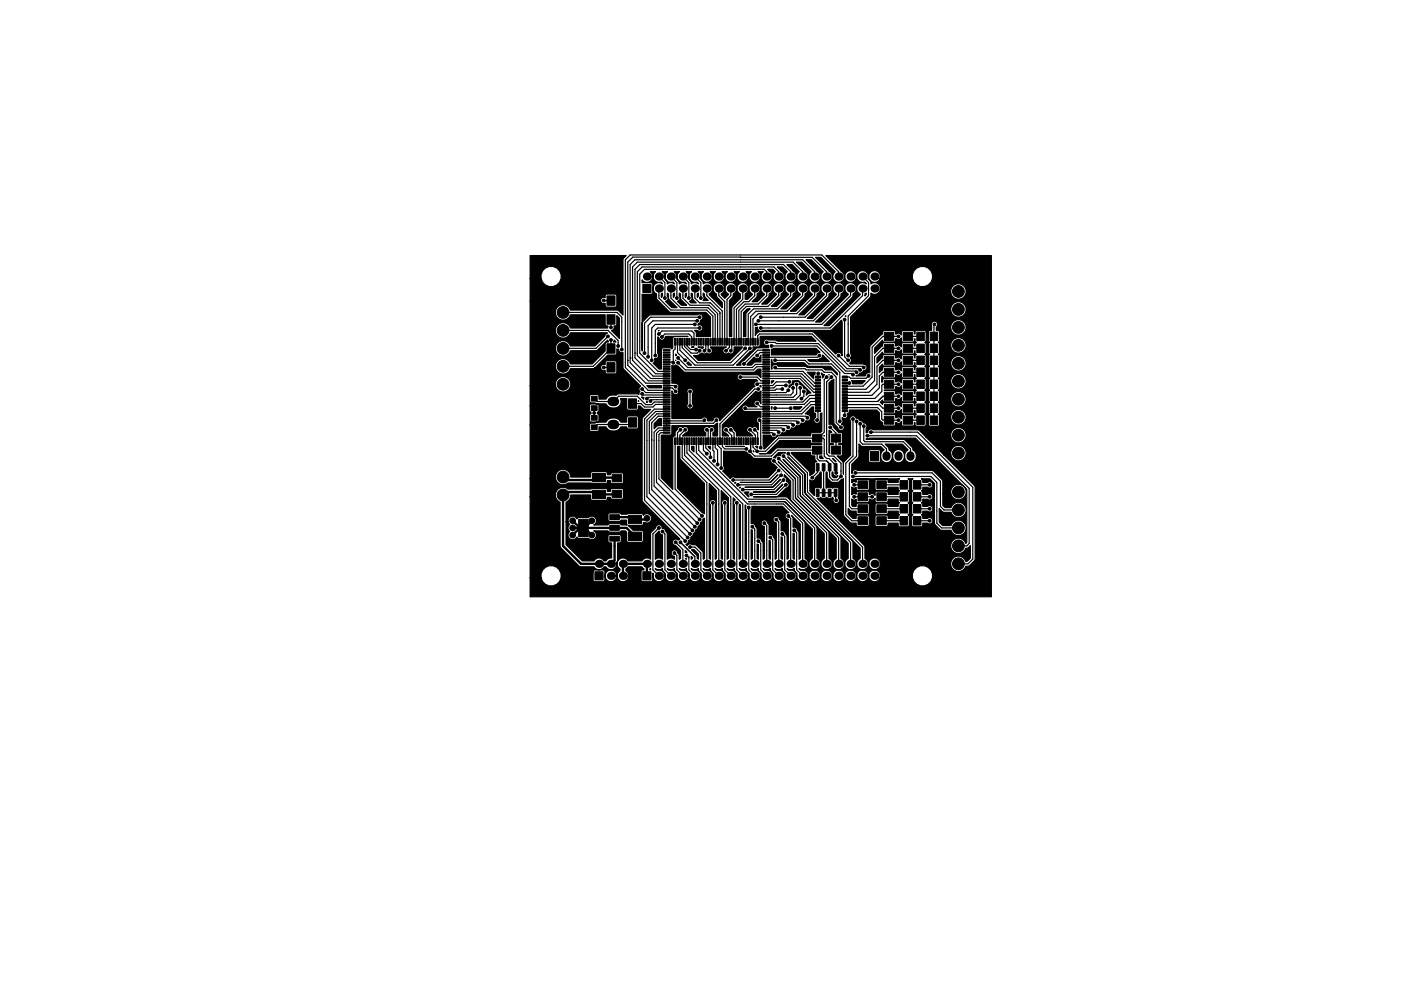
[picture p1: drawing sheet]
<svg xmlns="http://www.w3.org/2000/svg" width="297mm" height="210mm" viewBox="0 0 297 210" stroke-linecap="round" stroke-linejoin="round" font-family="sans-serif">
<g fill="#000" stroke="#000" stroke-width=".21">
<path d="M128.7 62.8h1.7v2h-1.7zM128.7 66.8h1.7v2h-1.7zM128.7 76.9h1.7v2h-1.7zM128.7 72.9h1.7v2h-1.7zM136.3 60.3h1.7v1.8h-1.7zM140.6 74.2h1.5v.2h-1.5zM140.6 74.7h1.5v.2h-1.5zM140.6 75.2h1.5v.2h-1.5zM140.6 75.7h1.5v.2h-1.5zM140.6 76.2h1.5v.2h-1.5zM140.6 76.7h1.5v.2h-1.5zM140.6 77.2h1.5v.2h-1.5z"/>
<path d="M140.6 77.7h1.5v.2h-1.5zM140.6 78.2h1.5v.2h-1.5zM140.6 78.7h1.5v.2h-1.5zM140.6 79.2h1.5v.2h-1.5zM140.6 79.7h1.5v.2h-1.5zM143 71.8h.3v1.4h-.3zM143.5 71.8h.3v1.4h-.3zM144 71.8h.3v1.4h-.3zM144.5 71.8h.3v1.4h-.3zM145 71.8h.3v1.4h-.3zM145.5 71.8h.3v1.4h-.3zM146 71.8h.3v1.4h-.3z"/>
<path d="M146.5 71.8h.3v1.4h-.3zM147 71.8h.3v1.4h-.3zM147.5 71.8h.3v1.4h-.3zM148 71.8h.3v1.4h-.3zM148.5 71.8h.3v1.4h-.3zM149 71.8h.3v1.4h-.3zM149.5 71.8h.3v1.4h-.3zM150 71.8h.3v1.4h-.3zM150.5 71.8h.3v1.4h-.3zM151 71.8h.3v1.4h-.3zM151.5 71.8h.3v1.4h-.3zM152 71.8h.3v1.4h-.3z"/>
<path d="M152.5 71.8h.3v1.4h-.3zM153 71.8h.3v1.4h-.3zM153.5 71.8h.3v1.4h-.3zM154 71.8h.3v1.4h-.3zM154.5 71.8h.3v1.4h-.3zM155 71.8h.3v1.4h-.3zM155.5 71.8h.3v1.4h-.3zM156 71.8h.3v1.4h-.3zM156.5 71.8h.3v1.4h-.3zM157 71.8h.3v1.4h-.3zM157.5 71.8h.3v1.4h-.3zM158 71.8h.3v1.4h-.3z"/>
<path d="M158.5 71.8h.3v1.4h-.3zM159 71.8h.3v1.4h-.3zM159.5 71.8h.3v1.4h-.3zM160 71.8h.3v1.4h-.3zM160.5 71.8h.3v1.4h-.3zM161.7 79.7h1.5v.2h-1.5zM161.7 79.2h1.5v.2h-1.5zM161.7 78.7h1.5v.2h-1.5zM161.7 78.2h1.5v.2h-1.5zM161.7 77.7h1.5v.2h-1.5zM161.7 77.2h1.5v.2h-1.5zM161.7 76.7h1.5v.2h-1.5z"/>
<path d="M161.7 76.2h1.5v.2h-1.5zM161.7 75.7h1.5v.2h-1.5zM161.7 75.2h1.5v.2h-1.5zM161.7 74.7h1.5v.2h-1.5zM161.7 74.2h1.5v.2h-1.5zM187.5 78.1h2v1.7h-2zM187.5 75.6h2v1.7h-2zM187.5 73.1h2v1.7h-2zM187.5 70.5h2v1.7h-2zM191.5 78.1h2v1.7h-2zM191.5 75.6h2v1.7h-2zM191.5 73.1h2v1.7h-2z"/>
<path d="M191.5 70.5h2v1.7h-2zM194.4 78.1h1.6v1.8h-1.6zM194.4 75.5h1.6v1.8h-1.6zM194.4 73h1.6v1.8h-1.6zM194.4 70.5h1.6v1.8h-1.6zM197.2 78.1h1.6v1.8h-1.6zM197.2 75.5h1.6v1.8h-1.6zM197.2 73h1.6v1.8h-1.6zM197.2 70.5h1.6v1.8h-1.6zM125.4 84.1h1.2v1h-1.2zM125.4 86.1h1.2v1h-1.2zM125.4 90.2h1.2v1h-1.2z"/>
<path d="M125.4 88.2h1.2v1h-1.2zM133.3 84.6h1.7v2h-1.7zM133.3 88.6h1.7v2h-1.7zM140.6 80.2h1.5v.2h-1.5zM140.6 80.7h1.5v.2h-1.5zM140.6 81.2h1.5v.2h-1.5zM140.6 81.7h1.5v.2h-1.5zM140.6 82.2h1.5v.2h-1.5zM140.6 82.7h1.5v.2h-1.5zM140.6 83.2h1.5v.2h-1.5zM140.6 83.7h1.5v.2h-1.5zM140.6 84.2h1.5v.2h-1.5z"/>
<path d="M140.6 84.7h1.5v.2h-1.5zM140.6 85.2h1.5v.2h-1.5zM140.6 85.7h1.5v.2h-1.5zM140.6 86.2h1.5v.2h-1.5zM140.6 86.7h1.5v.2h-1.5zM140.6 87.2h1.5v.2h-1.5zM140.6 87.7h1.5v.2h-1.5zM140.6 88.2h1.5v.2h-1.5zM140.6 88.7h1.5v.2h-1.5zM140.6 89.2h1.5v.2h-1.5zM140.6 89.7h1.5v.2h-1.5zM140.6 90.2h1.5v.2h-1.5z"/>
<path d="M140.6 90.7h1.5v.2h-1.5zM140.6 91.2h1.5v.2h-1.5zM140.6 91.7h1.5v.2h-1.5zM143 92.9h.3v1.4h-.3zM143.5 92.9h.3v1.4h-.3zM144 92.9h.3v1.4h-.3zM144.5 92.9h.3v1.4h-.3zM145 92.9h.3v1.4h-.3zM145.5 92.9h.3v1.4h-.3zM146 92.9h.3v1.4h-.3zM146.5 92.9h.3v1.4h-.3zM147 92.9h.3v1.4h-.3z"/>
<path d="M147.5 92.9h.3v1.4h-.3zM148 92.9h.3v1.4h-.3zM148.5 92.9h.3v1.4h-.3zM149 92.9h.3v1.4h-.3zM149.5 92.9h.3v1.4h-.3zM150 92.9h.3v1.4h-.3zM150.5 92.9h.3v1.4h-.3zM151 92.9h.3v1.4h-.3zM151.5 92.9h.3v1.4h-.3zM152 92.9h.3v1.4h-.3zM152.5 92.9h.3v1.4h-.3zM153 92.9h.3v1.4h-.3z"/>
<path d="M153.5 92.9h.3v1.4h-.3zM154 92.9h.3v1.4h-.3zM154.5 92.9h.3v1.4h-.3zM155 92.9h.3v1.4h-.3zM155.5 92.9h.3v1.4h-.3zM156 92.9h.3v1.4h-.3zM156.5 92.9h.3v1.4h-.3zM157 92.9h.3v1.4h-.3zM157.5 92.9h.3v1.4h-.3zM158 92.9h.3v1.4h-.3zM158.5 92.9h.3v1.4h-.3zM159 92.9h.3v1.4h-.3z"/>
<path d="M159.5 92.9h.3v1.4h-.3zM160 92.9h.3v1.4h-.3zM160.5 92.9h.3v1.4h-.3zM161.7 91.7h1.5v.2h-1.5zM161.7 91.2h1.5v.2h-1.5zM161.7 90.7h1.5v.2h-1.5zM161.7 90.2h1.5v.2h-1.5zM161.7 89.7h1.5v.2h-1.5zM161.7 89.2h1.5v.2h-1.5zM161.7 88.7h1.5v.2h-1.5zM161.7 88.2h1.5v.2h-1.5zM161.7 87.7h1.5v.2h-1.5z"/>
<path d="M161.7 87.2h1.5v.2h-1.5zM161.7 86.7h1.5v.2h-1.5zM161.7 86.2h1.5v.2h-1.5zM161.7 85.7h1.5v.2h-1.5zM161.7 85.2h1.5v.2h-1.5zM161.7 84.7h1.5v.2h-1.5zM161.7 84.2h1.5v.2h-1.5zM161.7 83.7h1.5v.2h-1.5zM161.7 83.2h1.5v.2h-1.5zM161.7 82.7h1.5v.2h-1.5zM161.7 82.2h1.5v.2h-1.5zM161.7 81.7h1.5v.2h-1.5z"/>
<path d="M161.7 81.2h1.5v.2h-1.5zM161.7 80.7h1.5v.2h-1.5zM161.7 80.2h1.5v.2h-1.5zM172.9 79.8h1.1v.4h-1.1zM172.9 80.4h1.1v.4h-1.1zM172.9 81.1h1.1v.4h-1.1zM172.9 81.7h1.1v.4h-1.1zM172.9 82.4h1.1v.4h-1.1zM172.9 83h1.1v.4h-1.1zM172.9 83.7h1.1v.4h-1.1zM172.9 84.3h1.1v.4h-1.1zM172.9 85h1.1v.4h-1.1z"/>
<path d="M172.9 85.6h1.1v.4h-1.1zM172.9 86.3h1.1v.4h-1.1zM172.9 86.9h1.1v.4h-1.1zM173.1 98.4h.6v1.5h-.6zM172.3 94.6h2v1.7h-2zM172.3 92.1h2v1.7h-2zM174.3 98.4h.6v1.5h-.6zM175.6 98.4h.6v1.5h-.6zM176.9 98.4h.6v1.5h-.6zM176.3 94.6h2v1.7h-2zM176.3 92.1h2v1.7h-2zM178.6 86.9h1.1v.4h-1.1z"/>
<path d="M178.6 86.3h1.1v.4h-1.1zM178.6 85.6h1.1v.4h-1.1zM178.6 85h1.1v.4h-1.1zM178.6 84.3h1.1v.4h-1.1zM178.6 83.7h1.1v.4h-1.1zM178.6 83h1.1v.4h-1.1zM178.6 82.4h1.1v.4h-1.1zM178.6 81.7h1.1v.4h-1.1zM178.6 81.1h1.1v.4h-1.1zM178.6 80.4h1.1v.4h-1.1zM178.6 79.8h1.1v.4h-1.1zM184.6 95.8h1.7v2h-1.7z"/>
<path d="M187.5 88.3h2v1.7h-2zM187.5 85.8h2v1.7h-2zM187.5 83.2h2v1.7h-2zM187.5 80.7h2v1.7h-2zM191.5 88.3h2v1.7h-2zM191.5 85.8h2v1.7h-2zM191.5 83.2h2v1.7h-2zM191.5 80.7h2v1.7h-2zM194.4 88.2h1.6v1.8h-1.6zM194.4 85.7h1.6v1.8h-1.6zM194.4 83.2h1.6v1.8h-1.6zM194.4 80.6h1.6v1.8h-1.6z"/>
<path d="M197.2 88.2h1.6v1.8h-1.6zM197.2 85.7h1.6v1.8h-1.6zM197.2 83.2h1.6v1.8h-1.6zM197.2 80.6h1.6v1.8h-1.6zM122.7 110.2h2v3.6h-2zM125.6 104h2.8v1.8h-2.8zM125.6 100.5h2.8v1.7h-2.8zM129.3 111.5h2v1h-2zM129.3 109.2h2v1h-2zM129.3 113.8h2v1h-2zM129.8 104h2v1.5h-2zM129.8 100.7h2v1.5h-2z"/>
<path d="M133.2 109.3h2.8v1.8h-2.8zM133.2 112.9h2.8v1.8h-2.8zM173.1 103.8h.6v1.5h-.6zM174.3 103.8h.6v1.5h-.6zM175.6 103.8h.6v1.5h-.6zM176.9 103.8h.6v1.5h-.6zM181.9 102h2v1.7h-2zM181.9 104.6h2v1.7h-2zM181.9 107.1h2v1.7h-2zM181.9 109.6h2v1.7h-2zM185.9 102h2v1.7h-2zM185.9 104.6h2v1.7h-2z"/>
<path d="M185.9 107.1h2v1.7h-2zM185.9 109.6h2v1.7h-2zM190.8 102h1.6v1.8h-1.6zM190.8 104.5h1.6v1.8h-1.6zM190.8 107h1.6v1.8h-1.6zM190.8 109.6h1.6v1.8h-1.6zM193.7 102h1.6v1.8h-1.6zM193.7 104.5h1.6v1.8h-1.6zM193.7 107h1.6v1.8h-1.6zM193.7 109.6h1.6v1.8h-1.6zM126.1 121.3h1.8v1.7h-1.8zM136.3 121.3h1.7v1.7h-1.7z"/>
<circle cx="119.4" cy="77.7" r="1.25"/>
<circle cx="119.4" cy="66.3" r="1.25"/>
<circle cx="119.4" cy="73.9" r="1.25"/>
<circle cx="119.4" cy="70.1" r="1.25"/>
<circle cx="128" cy="78" r=".3"/>
<circle cx="128" cy="63.7" r=".3"/>
<circle cx="128.9" cy="71.4" r=".3"/>
<circle cx="129.5" cy="69.5" r=".3"/>
<circle cx="129.5" cy="72.1" r=".3"/>
<circle cx="131.1" cy="73.4" r=".3"/>
<circle cx="131.8" cy="74.2" r=".3"/>
<circle cx="136.7" cy="74.9" r=".3"/>
<circle cx="137.4" cy="75.7" r=".3"/>
<circle cx="138.2" cy="76.4" r=".3"/>
<circle cx="138.9" cy="75.4" r=".3"/>
<circle cx="139.7" cy="70.9" r=".3"/>
<circle cx="140.3" cy="71.5" r=".3"/>
<circle cx="141" cy="63.2" r=".3"/>
<circle cx="142.7" cy="77" r=".3"/>
<circle cx="143.5" cy="63.2" r=".3"/>
<circle cx="143.8" cy="75.9" r=".3"/>
<circle cx="143.8" cy="77" r=".3"/>
<circle cx="145.3" cy="76.4" r=".3"/>
<circle cx="146.1" cy="63.2" r=".3"/>
<circle cx="147.3" cy="68.8" r=".3"/>
<circle cx="147.6" cy="74.2" r=".3"/>
<circle cx="147.8" cy="68.1" r=".3"/>
<circle cx="148.3" cy="74.4" r=".3"/>
<circle cx="148.3" cy="67.3" r=".3"/>
<circle cx="148.3" cy="69.6" r=".3"/>
<circle cx="148.6" cy="63.2" r=".3"/>
<circle cx="149.4" cy="74.4" r=".3"/>
<circle cx="150.4" cy="74.4" r=".3"/>
<circle cx="153.9" cy="74.4" r=".3"/>
<circle cx="154.9" cy="74.4" r=".3"/>
<circle cx="157.7" cy="77.2" r=".3"/>
<circle cx="158" cy="73.9" r=".3"/>
<circle cx="159" cy="73.9" r=".3"/>
<circle cx="160.3" cy="68.8" r=".3"/>
<circle cx="160.5" cy="75.4" r=".3"/>
<circle cx="160.8" cy="68.1" r=".3"/>
<circle cx="161.3" cy="67.3" r=".3"/>
<circle cx="161.3" cy="69.6" r=".3"/>
<circle cx="162.6" cy="72.6" r=".3"/>
<circle cx="163.6" cy="73.4" r=".3"/>
<circle cx="164.3" cy="76.4" r=".3"/>
<circle cx="164.3" cy="78" r=".3"/>
<circle cx="173.5" cy="79.2" r=".3"/>
<circle cx="173.7" cy="75.4" r=".3"/>
<circle cx="177.8" cy="75.4" r=".3"/>
<circle cx="179.1" cy="67.8" r=".3"/>
<circle cx="179.8" cy="76.4" r=".3"/>
<circle cx="179.8" cy="75.4" r=".3"/>
<circle cx="180.8" cy="79.5" r=".3"/>
<circle cx="181.6" cy="79" r=".3"/>
<circle cx="182.4" cy="78.5" r=".3"/>
<circle cx="183.1" cy="78" r=".3"/>
<circle cx="184.2" cy="79.8" r=".3"/>
<circle cx="190.5" cy="79" r=".3"/>
<circle cx="190.5" cy="73.9" r=".3"/>
<circle cx="190.5" cy="71.4" r=".3"/>
<circle cx="190.5" cy="76.4" r=".3"/>
<circle cx="198.1" cy="68.8" r=".3"/>
<circle cx="203.2" cy="77.1" r="1.25"/>
<circle cx="203.2" cy="65.7" r="1.25"/>
<circle cx="203.2" cy="73.3" r="1.25"/>
<circle cx="203.2" cy="61.8" r="1.25"/>
<circle cx="203.2" cy="69.5" r="1.25"/>
<circle cx="119.4" cy="81.5" r="1.25"/>
<circle cx="126" cy="87.6" r=".3"/>
<circle cx="136.1" cy="82.5" r=".3"/>
<circle cx="136.1" cy="83.6" r=".3"/>
<circle cx="137.2" cy="84.6" r=".3"/>
<circle cx="137.9" cy="85.1" r=".3"/>
<circle cx="143.3" cy="82" r=".3"/>
<circle cx="143.3" cy="83.1" r=".3"/>
<circle cx="144.3" cy="91.2" r=".3"/>
<circle cx="145.3" cy="91.2" r=".3"/>
<circle cx="146.3" cy="86.1" r=".3"/>
<circle cx="146.3" cy="83.1" r=".3"/>
<circle cx="149.4" cy="89.1" r=".3"/>
<circle cx="149.9" cy="96.3" r=".3"/>
<circle cx="149.9" cy="91.2" r=".3"/>
<circle cx="150.6" cy="97" r=".3"/>
<circle cx="150.9" cy="91.2" r=".3"/>
<circle cx="151.4" cy="97.8" r=".3"/>
<circle cx="151.9" cy="89.1" r=".3"/>
<circle cx="152.1" cy="98.5" r=".3"/>
<circle cx="152.9" cy="99.3" r=".3"/>
<circle cx="153.9" cy="91.2" r=".3"/>
<circle cx="154.9" cy="91.2" r=".3"/>
<circle cx="157" cy="80" r=".3"/>
<circle cx="158" cy="86.6" r=".3"/>
<circle cx="158.2" cy="95.2" r=".3"/>
<circle cx="159" cy="91.2" r=".3"/>
<circle cx="159" cy="95.8" r=".3"/>
<circle cx="160" cy="91.2" r=".3"/>
<circle cx="160.5" cy="85.6" r=".3"/>
<circle cx="160.5" cy="95.8" r=".3"/>
<circle cx="160.5" cy="81.5" r=".3"/>
<circle cx="160.8" cy="82.5" r=".3"/>
<circle cx="161" cy="89.1" r=".3"/>
<circle cx="161.3" cy="95" r=".3"/>
<circle cx="164.1" cy="97.8" r=".3"/>
<circle cx="164.1" cy="92.2" r=".3"/>
<circle cx="164.3" cy="86.6" r=".3"/>
<circle cx="165.1" cy="99.8" r=".3"/>
<circle cx="165.1" cy="91.7" r=".3"/>
<circle cx="165.1" cy="97.3" r=".3"/>
<circle cx="165.9" cy="82.5" r=".3"/>
<circle cx="166.1" cy="96.8" r=".3"/>
<circle cx="166.1" cy="91.2" r=".3"/>
<circle cx="166.6" cy="81.8" r=".3"/>
<circle cx="167.1" cy="90.7" r=".3"/>
<circle cx="167.1" cy="96.3" r=".3"/>
<circle cx="167.1" cy="82.8" r=".3"/>
<circle cx="167.4" cy="81" r=".3"/>
<circle cx="167.6" cy="86.6" r=".3"/>
<circle cx="168.1" cy="82.3" r=".3"/>
<circle cx="168.1" cy="90.2" r=".3"/>
<circle cx="168.9" cy="81.5" r=".3"/>
<circle cx="169.2" cy="89.7" r=".3"/>
<circle cx="169.7" cy="82.3" r=".3"/>
<circle cx="169.9" cy="84.6" r=".3"/>
<circle cx="170.2" cy="89.1" r=".3"/>
<circle cx="170.4" cy="83.1" r=".3"/>
<circle cx="171.2" cy="88.6" r=".3"/>
<circle cx="173.2" cy="89.1" r=".3"/>
<circle cx="175.3" cy="80" r=".3"/>
<circle cx="176" cy="90.7" r=".3"/>
<circle cx="176.3" cy="80" r=".3"/>
<circle cx="178.1" cy="89.4" r=".3"/>
<circle cx="178.3" cy="90.7" r=".3"/>
<circle cx="179.1" cy="88.1" r=".3"/>
<circle cx="180.1" cy="81.3" r=".3"/>
<circle cx="180.8" cy="88.9" r=".3"/>
<circle cx="181.6" cy="89.4" r=".3"/>
<circle cx="182.4" cy="89.9" r=".3"/>
<circle cx="183.1" cy="90.4" r=".3"/>
<circle cx="183.9" cy="92.5" r=".3"/>
<circle cx="184.7" cy="91.7" r=".3"/>
<circle cx="190.5" cy="86.6" r=".3"/>
<circle cx="190.5" cy="89.1" r=".3"/>
<circle cx="190.5" cy="81.5" r=".3"/>
<circle cx="190.5" cy="84.1" r=".3"/>
<circle cx="203.2" cy="92.3" r="1.25"/>
<circle cx="203.2" cy="96.1" r="1.25"/>
<circle cx="203.2" cy="80.9" r="1.25"/>
<circle cx="203.2" cy="88.5" r="1.25"/>
<circle cx="203.2" cy="84.7" r="1.25"/>
<circle cx="119.4" cy="101.2" r="1.25"/>
<circle cx="119.4" cy="105" r="1.25"/>
<circle cx="121.4" cy="113.5" r=".6"/>
<circle cx="121.4" cy="110.5" r=".6"/>
<circle cx="121.4" cy="112" r=".6"/>
<circle cx="125.5" cy="113.5" r=".6"/>
<circle cx="125.5" cy="110.5" r=".6"/>
<circle cx="137.2" cy="110" r=".6"/>
<circle cx="139.7" cy="112" r=".3"/>
<circle cx="140.5" cy="112.8" r=".3"/>
<circle cx="143" cy="117.3" r=".3"/>
<circle cx="143.3" cy="115.1" r=".3"/>
<circle cx="144.3" cy="115.1" r=".3"/>
<circle cx="145.3" cy="114.8" r=".3"/>
<circle cx="145.5" cy="117.9" r=".3"/>
<circle cx="145.8" cy="114" r=".3"/>
<circle cx="146.3" cy="116.1" r=".3"/>
<circle cx="146.3" cy="113.3" r=".3"/>
<circle cx="146.8" cy="112.5" r=".3"/>
<circle cx="147.3" cy="111.8" r=".3"/>
<circle cx="147.8" cy="111" r=".3"/>
<circle cx="148.3" cy="110.2" r=".3"/>
<circle cx="148.8" cy="109.5" r=".3"/>
<circle cx="151.1" cy="106.7" r=".3"/>
<circle cx="153.7" cy="106.7" r=".3"/>
<circle cx="155.4" cy="101.8" r=".3"/>
<circle cx="156.2" cy="106.7" r=".3"/>
<circle cx="156.5" cy="102.9" r=".3"/>
<circle cx="157.5" cy="103.9" r=".3"/>
<circle cx="158.8" cy="107.7" r=".3"/>
<circle cx="159.3" cy="104.9" r=".3"/>
<circle cx="159.5" cy="111.8" r=".3"/>
<circle cx="160.8" cy="114.8" r=".3"/>
<circle cx="162.1" cy="111" r=".3"/>
<circle cx="163.3" cy="114" r=".3"/>
<circle cx="164.6" cy="110.2" r=".3"/>
<circle cx="165.6" cy="100.8" r=".3"/>
<circle cx="165.9" cy="113.3" r=".3"/>
<circle cx="166.1" cy="101.8" r=".3"/>
<circle cx="166.6" cy="102.9" r=".3"/>
<circle cx="167.1" cy="109.5" r=".3"/>
<circle cx="168.4" cy="112.5" r=".3"/>
<circle cx="172.2" cy="101.3" r=".3"/>
<circle cx="177.3" cy="106.2" r=".3"/>
<circle cx="177.3" cy="100.3" r=".3"/>
<circle cx="178.3" cy="101.1" r=".3"/>
<circle cx="180.8" cy="101.1" r=".3"/>
<circle cx="181.1" cy="102.9" r=".3"/>
<circle cx="181.1" cy="105.4" r=".3"/>
<circle cx="181.4" cy="100.3" r=".3"/>
<circle cx="184.9" cy="105.4" r=".3"/>
<circle cx="197.1" cy="105.4" r=".3"/>
<circle cx="197.1" cy="107.9" r=".3"/>
<circle cx="197.1" cy="110.5" r=".3"/>
<circle cx="197.1" cy="102.9" r=".3"/>
<circle cx="203.2" cy="115.8" r="1.25"/>
<circle cx="203.2" cy="104.4" r="1.25"/>
<circle cx="203.2" cy="108.2" r="1.25"/>
<circle cx="203.2" cy="119.6" r="1.25"/>
<circle cx="203.2" cy="112" r="1.25"/>
</g>
<g fill="#000">
<circle cx="137.2" cy="58.7" r=".86"/>
<circle cx="139.7" cy="58.7" r=".86"/>
<circle cx="142.2" cy="58.7" r=".86"/>
<circle cx="144.8" cy="58.7" r=".86"/>
<circle cx="147.3" cy="58.7" r=".86"/>
<circle cx="149.9" cy="58.7" r=".86"/>
<circle cx="152.4" cy="58.7" r=".86"/>
<circle cx="154.9" cy="58.7" r=".86"/>
<circle cx="157.5" cy="58.7" r=".86"/>
<circle cx="160" cy="58.7" r=".86"/>
<circle cx="162.6" cy="58.7" r=".86"/>
<circle cx="165.1" cy="58.7" r=".86"/>
<circle cx="167.6" cy="58.7" r=".86"/>
<circle cx="170.2" cy="58.7" r=".86"/>
<circle cx="172.7" cy="58.7" r=".86"/>
<circle cx="175.3" cy="58.7" r=".86"/>
<circle cx="177.8" cy="58.7" r=".86"/>
<circle cx="180.3" cy="58.7" r=".86"/>
<circle cx="182.9" cy="58.7" r=".86"/>
<circle cx="185.4" cy="58.7" r=".86"/>
<circle cx="139.7" cy="61.2" r=".86"/>
<circle cx="142.2" cy="61.2" r=".86"/>
<circle cx="144.8" cy="61.2" r=".86"/>
<circle cx="147.3" cy="61.2" r=".86"/>
<circle cx="149.9" cy="61.2" r=".86"/>
<circle cx="152.4" cy="61.2" r=".86"/>
<circle cx="154.9" cy="61.2" r=".86"/>
<circle cx="157.5" cy="61.2" r=".86"/>
<circle cx="160" cy="61.2" r=".86"/>
<circle cx="162.6" cy="61.2" r=".86"/>
<circle cx="165.1" cy="61.2" r=".86"/>
<circle cx="167.6" cy="61.2" r=".86"/>
<circle cx="170.2" cy="61.2" r=".86"/>
<circle cx="172.7" cy="61.2" r=".86"/>
<circle cx="175.3" cy="61.2" r=".86"/>
<circle cx="177.8" cy="61.2" r=".86"/>
<circle cx="180.3" cy="61.2" r=".86"/>
<circle cx="182.9" cy="61.2" r=".86"/>
<circle cx="185.4" cy="61.2" r=".86"/>
<circle cx="127" cy="119.6" r=".86"/>
<circle cx="129.5" cy="119.6" r=".86"/>
<circle cx="132.1" cy="119.6" r=".86"/>
<circle cx="137.2" cy="119.6" r=".86"/>
<circle cx="139.7" cy="119.6" r=".86"/>
<circle cx="142.2" cy="119.6" r=".86"/>
<circle cx="144.8" cy="119.6" r=".86"/>
<circle cx="147.3" cy="119.6" r=".86"/>
<circle cx="149.9" cy="119.6" r=".86"/>
<circle cx="152.4" cy="119.6" r=".86"/>
<circle cx="154.9" cy="119.6" r=".86"/>
<circle cx="157.5" cy="119.6" r=".86"/>
<circle cx="160" cy="119.6" r=".86"/>
<circle cx="162.6" cy="119.6" r=".86"/>
<circle cx="165.1" cy="119.6" r=".86"/>
<circle cx="167.6" cy="119.6" r=".86"/>
<circle cx="170.2" cy="119.6" r=".86"/>
<circle cx="172.7" cy="119.6" r=".86"/>
<circle cx="175.3" cy="119.6" r=".86"/>
<circle cx="177.8" cy="119.6" r=".86"/>
<circle cx="180.3" cy="119.6" r=".86"/>
<circle cx="182.9" cy="119.6" r=".86"/>
<circle cx="185.4" cy="119.6" r=".86"/>
<circle cx="129.5" cy="122.2" r=".86"/>
<circle cx="132.1" cy="122.2" r=".86"/>
<circle cx="139.7" cy="122.2" r=".86"/>
<circle cx="142.2" cy="122.2" r=".86"/>
<circle cx="144.8" cy="122.2" r=".86"/>
<circle cx="147.3" cy="122.2" r=".86"/>
<circle cx="149.9" cy="122.2" r=".86"/>
<circle cx="152.4" cy="122.2" r=".86"/>
<circle cx="154.9" cy="122.2" r=".86"/>
<circle cx="157.5" cy="122.2" r=".86"/>
<circle cx="160" cy="122.2" r=".86"/>
<circle cx="162.6" cy="122.2" r=".86"/>
<circle cx="165.1" cy="122.2" r=".86"/>
<circle cx="167.6" cy="122.2" r=".86"/>
<circle cx="170.2" cy="122.2" r=".86"/>
<circle cx="172.7" cy="122.2" r=".86"/>
<circle cx="175.3" cy="122.2" r=".86"/>
<circle cx="177.8" cy="122.2" r=".86"/>
<circle cx="180.3" cy="122.2" r=".86"/>
<circle cx="182.9" cy="122.2" r=".86"/>
<circle cx="185.4" cy="122.2" r=".86"/>
</g>
<path d="M188 96.6v.3M190.5 96.6v.3M193 96.6v.3" fill="none" stroke="#000" stroke-width="1.7"/>
<path d="M129.8 85.2h.5M129.8 90.1h.5" fill="none" stroke="#000" stroke-width="2"/>
<g fill="none" stroke="#000" stroke-width=".25">
<path d="M139.7 58.7l1.3 1.2v3.3M142.2 58.7l1.3 1.2v3.3M144.8 58.7l1.2 1.2v3.3M147.3 58.7l1.3 1.2v3.3M157 54.6h.1M157 54.6l-22.8-.1-1.1 1.1v21.9l3.8 3.8h4.4M157 54.6h15.2l3.1 3.1v1M162.6 58.7v-1l-.5-.6h-25.4l-1.1 1.1v16.7l3.9 3.9h1.8M165.1 58.7v-1l-1-1.1h-28l-1 1.1v17.7l3.9 3.9h2.3M167.6 58.7v-1l-1.5-1.6h-30.5l-1 1v18.8l3.9 3.9h2.8M170.2 58.7v-1l-2.1-2.1h-33l-1 1v19.8l3.9 3.9h3.3M172.7 58.7v-1l-2.5-2.6h-35.6l-1 1v20.9l3.9 3.8h3.8"/>
<path d="M177.8 58.7v-1l-3.6-3.6h-40.6l-1 1v22.9l4.8 4.8h3.9M182.9 58.7l1.2 1.2v2.8l-4.3 4.4v8.3M119.4 66.3h11.4l1 1v6.9M119.4 70.1h9.5l2.2 2.2v1.1M128 63.7l1.5 .1M128.9 71.4l-2.5 2.5h-7M129.5 77.9l-1.5 .1M129.5 67.8v1.7M129.5 72.1v1.8l-3.7 3.8h-6.4M133.1 76.4h.1M133.6 75.9h.1M134.6 74.9h.1"/>
<path d="M139.7 70.9l.6-.7h6.4l.4 .5v1.8M139.7 61.2v2l2.5 2.6h7.7l1.2 1.3v5.4M140.3 71.5l.7-.6h5l.6 .6v1M142.2 61.2v2l2.1 2.1h5.8l1.5 1.5v5.7M143.1 72.5v1.5l-.4 .4v2.6l-.1-.2h-1.3M143.6 72.5v2.3l1.7 1.6M143.8 77l1.5 1.5h14.5l.6-.7h2M143.8 75.9l2 2.1h13.7l.7-.7h2.2M144.1 72.5v1.8l3.2 3.2h8.1l3.6-3.6M144.6 72.5v1.3l3.2 3.2h7.1l3.1-3.1M144.8 61.2v2l1.5 1.6h4.1l1.7 1.7v6M145.1 72.5v1l1.5 1.4h1.2l.5-.5"/>
<path d="M145.6 72.5v.9l.8 .8h1.2M147.3 61.2v2l1 1.1h2.3l2.1 2-.1 6.2M147.3 68.8h-8.4l-.7 .8v6.8M147.8 68.1h-9.4l-1 1v6.6M148.3 69.6h-8.9l-.5 .5v5.3M148.3 67.3h-10.4l-1.2 1.3v6.3M149.6 72.5v1.6l-.2 .3M149.9 61.2v1.5l3.2 3.3v6.5M150.1 72.5v1.7l.3 .2M152.1 66.8h.1M152.6 61.5l-.2-.3v1.5l1.2 1.3v8.5M152.7 66.5h-.1"/>
<path d="M154.6 72.5v1.2l-.7 .7M154.9 61.2v1.5l-.8 .8v9M155.1 72.5v1.7l-.2 .2M157.5 61.2v2.3l-1.9 1.8v7.2M160 61.2v1.5l-1.3 1.3h-1l-1.6 1.6v6.9M160.6 72.5v-1.2l.4-.4h11.2l7.4 7.3h2.5l.3 .3M162.4 78.8h7.8l2.5 2.5h.7M162.4 74.8h-1.2l-.7 .6M162.4 74.3h-1.8l-2.9 2.9M162.4 79.8h7.3l2.8 2.8h.9M162.4 79.3h7.6l2.6 2.6h.8M162.6 72.6h1.7l.3 .3h8.9l5.8 5.8h2.1l.2 .3"/>
<path d="M162.6 61.2v1.5l-1.8 1.8h-2.8l-1.4 1.4v6.6M163.6 73.4h9.6l5.9 5.8h1.5l.2 .3M164.3 78l.3 .2h6.1l.2 .3h3.3l.6 .5h1.5l1 1v9.7l1 1M164.3 76.4h6.4l.7 .8h4.9l1.8 1.8v10.4M165.1 61.2v1.5l-2.3 2.3h-4.6l-1.1 1.1v6.4M167.6 61.2v1.5l-2.8 2.8h-5l-1.2 1.2v5.8M170.2 61.2v1.5l-3.3 3.3h-6.6l-1.2 1.2v5.3M172.7 61.2v1.5l-3.8 3.8h-8.1l-1.2 1.2v4.8M173.5 79.2l-.1 1.4M173.7 75.4l-.3 .4h-11M175.3 61.2v1.5l-4.6 4.6h-9.4M177.8 61.2v1.5l-5.3 5.4h-11.7"/>
<path d="M177.8 75.4l2.3 2.3h2.8l.2 .3M179.1 67.8v7.9l.7 .7M180.3 61.2v1.5l-6.1 6.1h-13.9M182.9 61.2v1.5l-6.9 6.9h-14.7M184.1 79.8l-.5 .5h-3.3l-.2-.3h-1M190.5 79h-3.3l-.8 .8v2.5l-1.6 1.6h-5.7M190.5 76.4h-3.3l-1.3 1.3v3.8l-1.7 1.7h-5.1M190.5 73.9h-3.3l-1.8 1.8v5.1l-1.8 1.8h-4.5M190.5 71.4h-3.3l-2.3 2.3v6.3l-1.9 1.9h-3.9M192.5 79h2.7M192.5 76.4h2.7M192.5 73.9h2.7"/>
<path d="M192.5 71.4h2.7M198.1 68.8l-.1 20.3M126 84.6l.6 .6h3.4l1.2-1.1h3.9l1.8 1.7h1.3l.5-.5h2.6M126 86.6v2.1M134.1 89.6l-.4 .5h-7.1l-.6 .6M136.1 83.6l.3 .2h4.9M136.1 82.5l.8 .8h4.4M141.3 88.8v.5h7.9l.2-.2M141.3 81.8h1.7l.3 .2M141.3 86.8h-2.6l-2 2.1v17.3l8.6 8.6M141.3 82.3h1.2l.8 .8M141.3 85.8h-2.3l-.6 .6h-1.7l-.8-.8h-1.8l.7 .8"/>
<path d="M141.3 84.8h-3.1l-.3 .3M141.3 87.3h-2.3l-1.8 1.8v16.3l8.6 8.6M141.3 88.3h-1.7l-1.4 1.4v14.2l8.6 8.6M141.3 91.8h-1.2l-.4 .4v9.4l8.6 8.6M141.3 91.3h-1.5l-.6 .6v10.5l8.6 8.6M141.3 90.8h-1.7l-.9 .9v11.4l8.6 8.7M141.3 84.3h-3.9l-.2 .3M141.3 87.8h-2l-1.6 1.6v15.2l8.6 8.7M143.1 93.6v10.2l5.7 5.7M144.3 91.2l-.7 .6v1.8M144.6 93.6v3.5l5.3 5.3v17.2M145.1 93.6v3l7.3 7.3v15.7"/>
<path d="M145.3 91.2l-1.2 1.1v1.3M145.6 93.6v2.5l9.3 9.3v14.2M146.1 93.6v2l11.4 11.3v12.7M146.3 83.1v3M147.6 93.6v2.5l10.9 10.8h7.6l4.1 4.1v8.6M148.1 93.6v2l10.4 10.3h8.1l6.1 6.1v7.6M149.1 93.6v1.9l.8 .8M149.6 93.6v1.4l1 1v1M149.9 91.2l.2 .3v2.1M150.9 91.2l-.3 .2v2.2M151.1 93.6v1.9l.3 .3v2M151.6 93.6v1.4l.5 .5v3"/>
<path d="M151.9 89.1l-.7 .7h-9.9v.5M152.1 93.6v.9l.8 .7v4.1M153.1 93.6v1.1l.6 .5h4.5M153.9 91.2l1.2 1.2v1.2M154.9 91.2l.7 .7v1.7M157 80h3.5l.8 .8h1.1M158 86.6l.2 .2h4.2M159 91.2l1.1 1.1v1.3M159.1 93.6v2.3l.9 .9h3.6l1.2-1.3h8.9M159.1 95.6l-.1 .2M159.6 93.6v1.3l.9 .9h1.8l2.8-2.8h9.4l.3 .2v3.6l.5 .5h.5l1.4 1.4v1.5l.1 .1M160 91.2l.6 .6v1.8"/>
<path d="M160.5 85.6l.7 .7h1.2M160.8 82.5h-.8l-7.4 7.4v3.7M161 89.1h.1M161 89.1l.3 .3v5.6M162.4 81.3h-1.6l-.3 .2M162.4 89.3h6.4l.4 .4M162.4 90.8h3.3l.4 .4M162.4 89.8h5.4l.3 .4M162.4 80.3h7.2l2.9 2.9h.9M162.4 88.8h7.4l.4 .3M162.4 88.3h8.5l.3 .3M162.4 91.8h1.3l.4 .4"/>
<path d="M162.4 91.3h2.3l.4 .4M162.4 90.3h4.4l.3 .4M164.1 97.8l4 4v4.1l7.2 7.1v6.6M164.3 86.6h3.3M165.1 97.3l4.1 4v4.1l8.6 8.6v5.6M165.1 99.8l-2 2h-7.7M165.9 82.5h-1.3l-.3 .3h-1.9M166.1 96.8l4.1 4v4.1l10.1 10.2v4.5M166.6 81.8h-2l-.5 .5h-1.7M167.1 96.3l4.1 4v4.1l11.7 11.7v3.5M167.1 82.8l-.5 .5h-4.2M167.4 81h-2.8l-.8 .8h-1.4"/>
<path d="M168.1 82.3v1l-.4 .5h-5.3M168.9 81.5v2.1l-.7 .7h-5.8M169.7 82.3v1.5l-1 1h-6.3M170.4 83.1v1l-.5 .5M173.4 99.1v1.1l-1.2 1.1M173.4 83.9h-1.8l-1.4 1.4h-7.8M173.4 85.2h-1.5l-2.2 2.1h-7.3M173.4 86.5v2.5l-.2 .1M173.4 84.5h-1.7l-1.2 1.3h-8.1M173.4 85.8h-1.4l-2 2h-7.6M174.6 99.1v5.4M175.3 80h.1"/>
<path d="M175.3 80l-.5 .5v11.2l-1.3 1.3M176 90.7l1.3 1.2v3.6M176.3 80h.1M176.3 80l-1 1v15.3l.5 .5h1l1.5 1.5v2.8l-.8 .7h-1l-.6-.6v-2.8l-.6-.6h-1.6l-.4-.5v-1.8M177.3 95.5h.2M177.3 95.5l.8 .8M179.1 87.1v1M179.1 86.5h7l.8 .9v1.5l.3 .2h3.3M179.1 85.8h7.3l.8 .8h3.3M180.1 81.3h-1M180.8 88.9v7.9l-1.5 1.5v10.9l1.3 1.3h2.3M181.6 89.4v7.4l-1.5 1.5v9.1l.5 .5h2.3"/>
<path d="M182.4 89.9v3.8l.5 .5h4l1.1 1v1.6M183.1 90.4v3.1l.3 .2h8.1l1.5 1.5v1.6M183.9 92.5h10.4l11.2 11.1v11.7l-.5 .5h-1.8M184.7 91.7h9.9l11.6 11.7v15.2l-1 1h-2M188.5 89.1l-.1 .2M190.5 84.1h-3.3l-1.1 1.1h-7M190.5 81.5h-3.3l-.2 .3v1.3l-1.5 1.4h-6.4M192.5 84.1h2.7M192.5 89.1h2.7M192.5 86.6h2.7M192.5 81.5h2.7M139.7 112l-1.3 1.3v7.6l1.3 1.3"/>
<path d="M140.5 112.8l.5 .5v7.6l1.2 1.3M143 117.3l.5 .6v3l1.3 1.3M143.3 115.1l1.5 1.5v3M144.3 115.1l3 3v1.5M145.5 117.9l.5 .5M146 118.1v2.8l1.3 1.3M146.3 116.1h1l1.3 1.2v3.6l1.3 1.3M151.1 106.7v14.2l1.3 1.3M153.7 106.7v14.2l1.2 1.3M156.2 106.7v14.2l1.3 1.3M158.7 107.7v13.2l1.3 1.3M159.5 111.8l.5 .5v7.3"/>
<path d="M160.8 114.8l.5 .5v5.6l1.3 1.3M162.1 111l.5 .5v8.1M163.3 114l.5 .5v6.4l1.3 1.3M164.6 110.2l.5 .5v8.7M165.6 100.8l-2 2.1h-7.1M165.9 113.3l.5 .5v7.1l1.2 1.3M166.1 101.8l-2 2.1h-6.6M166.6 102.9l-2 2h-5.3M167.1 109.5l.5 .5v9.6M168.4 112.5l.5 .5v7.9l1.3 1.3M173.4 104.5h3.8v1.5l.1 .2M180.8 101.1h16.6l1.2 1.3v8.6l1 1h3.6"/>
<path d="M181.1 102.9h1.8M181.1 105.4h3.8M181.4 100.3h16.2l1.8 1.8v5.3l.8 .8h3M186.9 102.9h4.7M186.9 105.4h4.7M186.9 107.9h4.7M186.9 110.5h4.7M194.5 102.9h2.6M194.5 105.4h2.6M194.5 107.9h2.6M194.5 110.5h2.6"/>
</g>
<path d="M119.4 105v10.8l3.8 3.8h6.3l.8-.7v-4.6M119.4 104.4h7.1l.5 .5h3.7l.1-.1M121.4 112h11.4l1.8 1.8M121.4 110.5l1.5 1.5-1.5 1.5M125.5 110.5l-1.5 1.5 1.5 1.5M130.3 109.7h3.8l.5 .5h2.3l.3-.2M130.8 101.5l-.1-.2h-3.7l-.5 .5h-7.1M132.1 122.2v-2.6h5.1v2.6" fill="none" stroke="#000" stroke-width=".5"/>
<g fill="#000" stroke="#000" stroke-width=".25">
<path d="M112.4 54.2h20.4l-.7 .9v11.7l-.9-.9-.4-.1h-9.9l-.1-.4a1.66 1.66 0 0 0-2.6-.3 1.66 1.66 0 0 0 .3 2.6 1.66 1.66 0 0 0 2.4-.9h7.4v2.1l.2 .2 .4 .1v.4h-8a1.65 1.65 0 0 0-2.5-.8 1.65 1.65 0 0 0 0 2.6 1.65 1.65 0 0 0 2.5-.8l7.9 .1-.5 .3-.1 .3-2 2.1h-5.3l-.1-.4a1.66 1.66 0 0 0-2.6-.3 1.66 1.66 0 0 0 .3 2.6 1.66 1.66 0 0 0 2.4-.9h5.7l2.3-2.3 .1 .5h-.5l-.2 .2v1.7l-2.7 2.7h-4.7l-.1-.4a1.66 1.66 0 0 0-2.6-.3 1.66 1.66 0 0 0 .3 2.6 1.66 1.66 0 0 0 2.4-.9l6.4-.1a.68 .68 0 0 0 1 .5v.5l.2 .2 2.2-.1 .1-2.3-.1-.2-.3-.1h-1.7l-.4 .2v.6l-.1-.1a.69 .69 0 0 0-.9 .8h-1.2l2.8-2.8h1.6l.3-.4v-.9l.3 .1v.2a.68 .68 0 0 0 1 .5v3.4l3.7 3.7-.2 .3a.67 .67 0 0 0 .1 .9l-.2 .6-.4-.1h-3.9l-.6 .3-.3-.1a1.58 1.58 0 0 0-1.8 .9h-1.5v-.7l-.4-.3h-1.4l-.2 .4v1l.2 .4h1l.4 .2h1.9a1.74 1.74 0 0 0 1.8 .9 1.74 1.74 0 0 0 1.4-1.4l-.1-.6h1.3v2l.2 .4h2l.2-.2 .1-.7h.3l.8 .7 1.5 .1-1.7 1.6-.2 .4 .1 17.5 7.9 8-.3 .2a.69 .69 0 0 0-1.2 .2 .69 .69 0 0 0 .6 .9l1.1 1.1v1.7l-.3 .1v-.9l-.3-.5a.7 .7 0 0 0-.8-.5 .7 .7 0 0 0-.6 .7 .7 .7 0 0 0 .7 .7v.5l-.8-.2-.7 .2v-5.3l-.4-.7a.68 .68 0 0 0-.7-.5 .68 .68 0 0 0-.6-.8 .68 .68 0 0 0-.8 .7l-.9 .9-.2 .4v5.3a1.19 1.19 0 0 0-1.8 .4h-3l-.1-.3a1.25 1.25 0 0 0-1.9 .2 1.25 1.25 0 0 0 .3 1.8v.4l-.2 .2a1.26 1.26 0 0 0 0 1.8 1.26 1.26 0 0 0 1.9-.2 1.26 1.26 0 0 0-.4-1.8v-.4l.4-.4h3l.4 .4v.2h-.3l-.3 .4v1.7l.1 .3 .3 .1 2-.1 .1-1.7 .1 .1a1.26 1.26 0 0 0 1.1 1.7 1.26 1.26 0 0 0 1.4-1.4 1.26 1.26 0 0 0-1.8-1l-.3-.4a1.16 1.16 0 0 0 1.6 0v.5l.6 .6a1.26 1.26 0 0 0 1 1.7 1.26 1.26 0 0 0 1.4-1.4 1.26 1.26 0 0 0-1.7-1l-.3-.4a1.16 1.16 0 0 0 1.5 0v.5l.6 .6a1.26 1.26 0 0 0 1.1 1.7 1.26 1.26 0 0 0 1.3-1.4 1.26 1.26 0 0 0-1.7-1l-.3-.4a1.16 1.16 0 0 0 1.5 0l.1 .5 .6 .6a1.26 1.26 0 0 0 1 1.7 1.26 1.26 0 0 0 1.4-1.4 1.26 1.26 0 0 0-1.7-1l-.3-.4a1.16 1.16 0 0 0 1.5 0v.5l.6 .6a1.26 1.26 0 0 0 1.1 1.7 1.26 1.26 0 0 0 1.3-1.4 1.26 1.26 0 0 0-1.7-1l-.3-.4a1.16 1.16 0 0 0 1.5 0l.1 .5 .5 .6a1.26 1.26 0 0 0 1.1 1.7 1.26 1.26 0 0 0 1.4-1.4 1.26 1.26 0 0 0-1.8-1l-.3-.4a1.16 1.16 0 0 0 1.6 0v.5l.6 .6a1.26 1.26 0 0 0 1 1.7 1.26 1.26 0 0 0 1.4-1.4 1.26 1.26 0 0 0-1.7-1l-.3-.4a1.16 1.16 0 0 0 1.5 0v.5l.6 .6a1.26 1.26 0 0 0 1.1 1.7 1.26 1.26 0 0 0 1.3-1.4 1.26 1.26 0 0 0-1.7-1l-.3-.4a1.16 1.16 0 0 0 1.5 0l.1 .5 .6 .6a1.26 1.26 0 0 0 1 1.7 1.26 1.26 0 0 0 1.4-1.4 1.26 1.26 0 0 0-1.7-1l-.3-.4a1.16 1.16 0 0 0 1.5 0v.5l.6 .6a1.26 1.26 0 0 0 1.1 1.7 1.26 1.26 0 0 0 1.3-1.4 1.26 1.26 0 0 0-1.7-1l-.3-.4a1.16 1.16 0 0 0 1.5 0l.1 .5 .5 .6a1.26 1.26 0 0 0 1.1 1.7 1.26 1.26 0 0 0 1.4-1.4 1.26 1.26 0 0 0-1.8-1l-.3-.4a1.16 1.16 0 0 0 1.6 0v.5l.6 .6a1.26 1.26 0 0 0 1 1.7 1.26 1.26 0 0 0 1.4-1.4 1.26 1.26 0 0 0-1.7-1l-.3-.4a1.16 1.16 0 0 0 1.5 0v.5l.6 .6a1.25 1.25 0 0 0 1 1.7 1.25 1.25 0 0 0 1.4-1.3 1.28 1.28 0 0 0 1 1.3 1.28 1.28 0 0 0 1.5-.7l.1-.6a1.28 1.28 0 0 0 1 1.3 1.28 1.28 0 0 0 1.4-.7l.1-.6a1.28 1.28 0 0 0 1 1.3 1.28 1.28 0 0 0 1.4-.7l.1-.6a1.28 1.28 0 0 0 1.1 1.3 1.28 1.28 0 0 0 1.4-.7l.1-.6a1.28 1.28 0 0 0 1 1.3 1.28 1.28 0 0 0 1.4-.7l.1-.6a1.28 1.28 0 0 0 1 1.3 1.28 1.28 0 0 0 1.5-.7l6.8-.1a2.17 2.17 0 0 0 3.4 1.4 2.17 2.17 0 0 0 0-3.6 2.17 2.17 0 0 0-3.4 1.3v.9h-6.8a1.27 1.27 0 0 0-1-1.7 1.27 1.27 0 0 0-1.5 1.2 1.27 1.27 0 0 0-1.2-1.2 1.27 1.27 0 0 0-1.3 1.2 1.27 1.27 0 0 0-1.3-1.2 1.27 1.27 0 0 0-1.3 1.2 1.27 1.27 0 0 0-1.2-1.2 1.27 1.27 0 0 0-1.3 1.2 1.27 1.27 0 0 0-1.3-1.2 1.27 1.27 0 0 0-1.2 1.2 1.27 1.27 0 0 0-1.3-1.2 1.27 1.27 0 0 0-1.3 1.2 1.24 1.24 0 0 0-1.7-1.1l-.3-.4a1.25 1.25 0 0 0 1.9-.3 1.25 1.25 0 0 0-.6-1.8v-7.5l-.2-.4-4.2-4.1-7.6-.1h7.7l5.8 5.8v6.3l-.4 .2a1.26 1.26 0 0 0 .1 1.9 1.26 1.26 0 0 0 1.9-.3 1.26 1.26 0 0 0-.6-1.8v-6.7l-6.2-6.2-.4-.2h-6.9h5.1l1.9-1.9a.68 .68 0 0 0 .6-.6 .68 .68 0 0 0-.6-.7 .68 .68 0 0 0-.5-1l.1-.5 1.3 1.4v3.8l.2 .4 7 6.9v5.3a1.26 1.26 0 0 0-.5 1.9 1.26 1.26 0 0 0 2 0 1.26 1.26 0 0 0-.5-1.9l-.1-5.7-7-7.1-.1-4-3.6-3.7 3.7 3.5v3.9l.1 .4 8.5 8.4v4.3l-.4 .2a1.26 1.26 0 0 0 .1 1.9 1.26 1.26 0 0 0 1.9-.3 1.26 1.26 0 0 0-.6-1.8v-4.7l-8.6-8.6-.1-4.1-3.6-3.7 3.7 3.6v3.9l.1 .4 10 10v3.2l-.3 .2a1.26 1.26 0 0 0 .1 1.9 1.26 1.26 0 0 0 1.8-.3 1.26 1.26 0 0 0-.6-1.8v-3.6l-10.1-10.2-.1-4.1-3.6-3.7 3.7 3.6v3.9l.1 .3 11.6 11.6v2.2l-.4 .2a1.26 1.26 0 0 0 .4 2.1 1.26 1.26 0 0 0 1.7-1.2 1.28 1.28 0 0 0 1 1.2 1.28 1.28 0 0 0 1.5-.7 1.27 1.27 0 0 0-.9-1.7 1.27 1.27 0 0 0-1.6 1.2l-.1-.5-.6-.6v-2.4l-.2-.4-10-10h.6l.2-.2 .3 .2h.8l.2-.2 .1 .2h.8l.3-.2 .2 .4a.69 .69 0 0 0 .3 .9 .69 .69 0 0 0 .9-.3 .69 .69 0 0 0-.2-.9l.2-.3-.2-1.8-.8-.1-.4 .2-.2-.2h-.7l-.3 .2-.2-.1v-3.3l.2-.1 .1 .1v1.2a1.72 1.72 0 0 0 2.9 .4l.5-.3 .1 7.9 1.5 1.6h1.1l.1 .5 .2 .2h2.3l.2-.4-.1-1.9-2.3-.2-.3 .3-.1 .5h-.7l-1-1v-1.1l.6 .5 1.1 .1 .1 .4 .2 .3h2.3l.2-.4v-1.8l-.4-.3h-2l-.3 .2-.1 .5h-.7l-.2-.2v-1.3a.66 .66 0 0 0 .9 0l.1 .5 .2 .2h2.1l.4-.2v-.5l.7 .2 .5-.4 .1 .7 .2 .2h2.1l.4-.2v-.5h2.1l.1 .5 .2 .3-.2 .2-.1 .5h-2.1v-.4l-.4-.3-2.3 .1-.1 2 .3 .4h2.1l.4-.3v-.4h2.1l.1 .5 .2 .2-.2 .2-.1 .6h-2.1v-.5l-.4-.3-2.1 .1-.3 .3 .1 1.9 .3 .2h2l.4-.2v-.5h2.1l.1 .5 .2 .2h1.9l.2-.3v-1.8l-.3-.4 .3-.4v-1.8l-.3-.3 .3-.4v-1.8l-.3-.4 .3-.3v-1.8l-.3-.4h1.1l-.3 .4v1.8l.3 .3-.3 .4v1.8l.3 .4-.3 .3v1.8l.3 .4-.3 .4v1.9l.4 .3h1.6l.3-.3v-.5h1a.69 .69 0 0 0 1 0 .69 .69 0 0 0 0-1 .69 .69 0 0 0-1 0h-1v-.6l-.2-.2 .2-.2v-.5h1a.69 .69 0 0 0 1-.1 .69 .69 0 0 0 0-.9 .69 .69 0 0 0-1-.1h-1v-.5l-.2-.2 .2-.2v-.6h1a.69 .69 0 0 0 1 0 .69 .69 0 0 0 0-1 .69 .69 0 0 0-1 0h-1v-.5l-.2-.3 .2-.2v-.5h1a.69 .69 0 0 0 1-.1 .69 .69 0 0 0 0-.9 .69 .69 0 0 0-1 0h-1v-.6l-.3-.2h1.8l1 1 .1 8.6 1.3 1.3h2.1l.2 .4a1.66 1.66 0 0 0 2.6 .3 1.66 1.66 0 0 0-.3-2.6 1.66 1.66 0 0 0-2.5 .9h-1.7l-.8-.7v-2.9l.9 .8h1.6l.2 .4a1.66 1.66 0 0 0 2.6 .3 1.66 1.66 0 0 0-.3-2.6 1.66 1.66 0 0 0-2.5 .9h-1.2l-.5-.5v-2.5h1.7a1.66 1.66 0 0 0 2.5 1.1 1.66 1.66 0 0 0 0-2.8 1.66 1.66 0 0 0-2.5 1.1v.6h-1.7v-2.8l-2.1-2-16.1-.2a.77 .77 0 0 0-1.1 .8v-2l1.5-1.5v-1.2h2.1v2l.2 .3 1.9 .1 .3-.3v-2.4l-2-.1-.3 .1-.1 .3h-2.1v-1.6l.8 .5h3.8l.8 .8a1.38 1.38 0 0 0-.7 1.9 1.38 1.38 0 0 0 2 .4l.3-.4 .2-.8a1.28 1.28 0 0 0 1.2 1.6 1.28 1.28 0 0 0 1.2-1.6 1.27 1.27 0 0 0-1.2-1.3 1.27 1.27 0 0 0-1.3 1.3l-.1-.5-.6-.6-.1-.4-.7-.9h3.6l1.2 1.3a1.38 1.38 0 0 0-.6 1.9 1.38 1.38 0 0 0 2 .4 1.58 1.58 0 0 0-.4-2.3l-.1-.6-1.7-1.6-8.1-.1v-.1h.4l.4-.1h9.7l10.9 10.8v11.3l-.2 .2a1.65 1.65 0 0 0-2.6-.8 1.65 1.65 0 0 0 0 2.6 1.65 1.65 0 0 0 2.6-.8h.4l.5-.5v2.6l-.7 .7h-.2l-.2-.4a1.66 1.66 0 0 0-2.6-.3 1.66 1.66 0 0 0 .3 2.6 1.66 1.66 0 0 0 2.5-.9l.8-.1 1-1 .2-.4v-15.2l-.2-.4-6.6-6.5h1.6l.2 .6a1.66 1.66 0 0 0 2.8 0 1.66 1.66 0 0 0-1.1-2.6 1.66 1.66 0 0 0-1.9 2h-1.6l-3.8-3.9h5.4l.2 .6a1.66 1.66 0 0 0 2.8 0 1.66 1.66 0 0 0-1.1-2.5 1.66 1.66 0 0 0-1.9 1.9h-5.4l-1.3-1.3-.3-.1-9.6-.1a.69 .69 0 0 0-.7 0 .69 .69 0 0 0-.3 .7h-.4l.1-1a.69 .69 0 0 0 0-.7 .69 .69 0 0 0-.7-.4 .67 .67 0 0 0-.7-.5 .67 .67 0 0 0-.8-.5 .69 .69 0 0 0-1-.4 .69 .69 0 0 0-.2 1.1v7.2l-1.4 1.5-.1 2.5v-2.5l-1.3-1.4a.84 .84 0 0 0 1.1-.4v-1.8l-.2-.2h-.6l.6-.1 .2-.2v-2l-.2-.2-.7-.1-1-1.2a.68 .68 0 0 0-.9-.5v-8.8l1-.7v9.2l.8 1.1a.69 .69 0 0 0 1.2 .4 .69 .69 0 0 0-.4-1.2l.3-.5-.1-.9 .1 .1a.69 .69 0 0 0 .9-.1 .69 .69 0 0 0 0-.9l.4-.2 .1-.5h5.7l.6 .6 .1 1.5 .6 .5v.5l.2 .3h2.3l.3-.3v-.4l.7 .1 .5-.3v.6l.4 .3h2.1l.3-.3v-.4l.3 .7 2-.1 .2-2.1-.3-.3 .3-.4v-1.8l-.3-.4 .3-.3v-1.8l-.3-.4 .3-.4v-1.8l-.3-.3 .3-.4v-1.8l-.3-.4 .3-.4v-1.8l-.3-.3 .3-.4v-1.8l-.3-.4 .3-.3v-1.8h.4v1.8l.3 .3-.3 .4v1.8l.3 .4-.3 .3v1.8l.3 .4-.3 .4v1.8l.3 .4-.3 .3v1.8l.3 .4-.3 .4v1.8l.3 .3-.3 .4v1.8l.3 .4-.3 .3 .1 2 .3 .2h1.8l.2-.4v-1.2h2.4a1.66 1.66 0 0 0 2.5 1.1 1.66 1.66 0 0 0 0-2.8 1.66 1.66 0 0 0-2.5 1.1v.6h-2.4v-.7l-.3-.2 .3-.4v-1.8l-.3-.4 .3-.3h2.4l.2 .6a1.66 1.66 0 0 0 2.8 0 1.66 1.66 0 0 0-1.1-2.5 1.66 1.66 0 0 0-1.9 1.9h-2.4v-1.8l-.3-.4 .3-.4v-1.2h2.4l.2 .6a1.66 1.66 0 0 0 2.8 0 1.66 1.66 0 0 0-1.1-2.5 1.66 1.66 0 0 0-1.9 1.9h-2.4v-.7l-.3-.2 .3-.4v-1.8l-.3-.4 .3-.3h2.4a1.66 1.66 0 0 0 2.5 1.1 1.66 1.66 0 0 0 0-2.8 1.66 1.66 0 0 0-2.5 1.1v.6h-2.4v-1.9l-.3-.3 .3-.4v-1.2h2.4a1.66 1.66 0 0 0 2.5 1.1 1.66 1.66 0 0 0 0-2.8 1.66 1.66 0 0 0-2.5 1v.7h-2.4v-.7l-.3-.3 .3-.3v-1.8l-.2-.4h-.5v-.3h3.1l.2 .6a1.66 1.66 0 0 0 2.8 0 1.66 1.66 0 0 0-1.1-2.6 1.66 1.66 0 0 0-1.9 2h-3.1v-.4a.69 .69 0 0 0 .2-.9 .69 .69 0 0 0-.9-.3 .69 .69 0 0 0-.3 .9v1h-.4l-.3 .4h-.4l-.1-.3-.3-.1h-1.6l-.4 .2-.1 .6v-.5l-.2-.2-2.2-.1-.4 .3v.6a.88 .88 0 0 0-1.2-.1v-.5l-.2-.2h-2.3l-.3 .2v.5l-2.5 2.4-.2 .4v5.4h-.1a.74 .74 0 0 0-.9 .7l-1.9-.1a.67 .67 0 0 0 .8-.5 .67 .67 0 0 0 .7-.5 .74 .74 0 0 0 .8-.9 .74 .74 0 0 0-.9-.6h-2.6l-.2-.1 .3-.3a.67 .67 0 0 0-.1-.9 .65 .65 0 0 0 0-.9v-7.7l1.3-1.3h20l.2 .6a1.66 1.66 0 0 0 2.8 0 1.66 1.66 0 0 0-1.1-2.6 1.66 1.66 0 0 0-1.9 2h-20l2.9-2.9 .2-.9 .7 .3 .8-.3h15.4a1.66 1.66 0 0 0 2.5 1 1.66 1.66 0 0 0 0-2.7 1.66 1.66 0 0 0-2.5 1v.7h-15.4a1.25 1.25 0 0 0 .2-1.8 1.25 1.25 0 0 0-1.7-.2l-.1-.5-.6-.6 .1-.5a1.28 1.28 0 0 0 1 1.3 1.28 1.28 0 0 0 1.5-.7l6.8-.1a2.17 2.17 0 0 0 3.4 1.4 2.17 2.17 0 0 0 0-3.6 2.17 2.17 0 0 0-3.4 1.3v.9h-6.8a1.27 1.27 0 0 0-1-1.7 1.27 1.27 0 0 0-1.5 1.2 1.25 1.25 0 0 0-1.4-1.2 1.25 1.25 0 0 0-1 1.6 1.25 1.25 0 0 0 1.6 .8l.3 .4a1.25 1.25 0 0 0-1.8 .4 1.25 1.25 0 0 0 .6 1.8v.1l-6.6 6.6h-1.1l6-6 .1-.7 .4-.3a1.26 1.26 0 0 0-.1-1.9 1.26 1.26 0 0 0-1.8 .4 1.26 1.26 0 0 0 .5 1.8v.1l-5.8 5.8h-1.1l5.3-5.2 .1-.7 .4-.3a1.26 1.26 0 0 0-.1-1.9 1.26 1.26 0 0 0-1.9 .4 1.26 1.26 0 0 0 .6 1.8v.1l-5 5.1h-1.2l4.5-4.5 .2-.7 .3-.3a1.26 1.26 0 0 0-.1-1.9 1.26 1.26 0 0 0-1.8 .4 1.26 1.26 0 0 0 .6 1.8v.1l-4.3 4.3h-1.1l3.7-3.7 .1-.7a1.26 1.26 0 0 0 .5-2 1.26 1.26 0 0 0-2 0 1.26 1.26 0 0 0 .5 2v.1l-3.5 3.5h-1.1l2.9-2.9 .2-.7 .4-.3a1.26 1.26 0 0 0-.1-1.9 1.26 1.26 0 0 0-1.9 .4 1.26 1.26 0 0 0 .6 1.8v.1l-3 3h-1.1l2.4-2.4 .1-.7a1.26 1.26 0 0 0 .5-2 1.26 1.26 0 0 0-2 0 1.26 1.26 0 0 0 .5 2v.1l-2.5 2.5h-1.1l2-1.9 .1-.7 .4-.3a1.26 1.26 0 0 0-.1-1.9 1.26 1.26 0 0 0-1.9 .4 1.26 1.26 0 0 0 .6 1.8v.1l-2 2h-1.1l1.4-1.4 .2-.7a1.26 1.26 0 0 0 .5-2 1.26 1.26 0 0 0-2 0 1.26 1.26 0 0 0 .5 2v.1l-1.5 1.5h-1.1l.9-.9 .1-.7 .4-.3a1.26 1.26 0 0 0-.1-1.9 1.26 1.26 0 0 0-1.9 .4 1.26 1.26 0 0 0 .6 1.8l-1 1.1h-.5v-1.1l.4-.3a1.26 1.26 0 0 0-.1-1.9 1.26 1.26 0 0 0-1.9 .4 1.26 1.26 0 0 0 .6 1.8v.9l-1.8 1.8-.1 6.3h-.2h-.3v-7.7l.8-.8v-.5a1.26 1.26 0 0 0 .5-2 1.26 1.26 0 0 0-2 0 1.26 1.26 0 0 0 .5 2l-.7 .9-.8-.8v-.1l.4-.3a1.26 1.26 0 0 0-.1-1.9 1.26 1.26 0 0 0-1.9 .4 1.26 1.26 0 0 0 .6 1.8l.1 .7 1.1 1.1v1.1l-2.7-2.8v-.1l.3-.3a1.25 1.25 0 0 0 .1-1.7 1.25 1.25 0 0 0-1.7-.2v-.5l-.6-.6a1.23 1.23 0 0 0-.5-1.4h1.1l-.1 .1a1.26 1.26 0 0 0 0 1.8 1.26 1.26 0 0 0 1.8-.1 1.26 1.26 0 0 0-.2-1.8h1.1l-.2 .1a1.26 1.26 0 0 0 0 1.8 1.26 1.26 0 0 0 1.9-.1 1.26 1.26 0 0 0-.3-1.8h1.1l-.1 .1a1.26 1.26 0 0 0 0 1.8 1.26 1.26 0 0 0 1.8-.1 1.26 1.26 0 0 0-.2-1.8h1.1l-.2 .1a1.26 1.26 0 0 0 0 1.8 1.26 1.26 0 0 0 1.8-.1 1.26 1.26 0 0 0-.2-1.8h1.1l-.2 .1a1.26 1.26 0 0 0 0 1.8 1.26 1.26 0 0 0 1.9-.1 1.26 1.26 0 0 0-.3-1.8h1.1a1.26 1.26 0 0 0 0 1.9 1.26 1.26 0 0 0 1.9-.3 1.26 1.26 0 0 0-.7-1.8l-.2-.4h1.1l.5 .6a1.26 1.26 0 0 0-.1 1.9 1.26 1.26 0 0 0 1.9-.3 1.26 1.26 0 0 0-.6-1.8l-.8-.9h1.1l1 1.1a1.26 1.26 0 0 0 0 1.9 1.26 1.26 0 0 0 1.9-.3 1.26 1.26 0 0 0-.7-1.8l-1.3-1.4h1.1l1.6 1.6a1.26 1.26 0 0 0-.1 1.9 1.26 1.26 0 0 0 1.9-.3 1.26 1.26 0 0 0-.7-1.8l-1.7-1.9h1.1l2 2.1a1.26 1.26 0 0 0-.1 1.9 1.26 1.26 0 0 0 2-.3 1.26 1.26 0 0 0-.7-1.8l-2.3-2.4h1.1l2.5 2.6a1.26 1.26 0 0 0 0 1.9 1.26 1.26 0 0 0 1.9-.3 1.26 1.26 0 0 0-.7-1.8l-2.8-2.9h1.1l3.1 3.1a1.25 1.25 0 0 0 .1 2.1 1.25 1.25 0 0 0 1.8-1.2 1.28 1.28 0 0 0 1.1 1.3 1.28 1.28 0 0 0 1.4-.7 1.27 1.27 0 0 0-.9-1.8 1.27 1.27 0 0 0-1.6 1.2 1.37 1.37 0 0 0-.7-1.1l-3.2-3.3h35.1v72.4h-97.8v-4h2.3l.3 .8a2.15 2.15 0 0 0 2.9 .7 2.15 2.15 0 0 0 .9-2.8h6.9v1.7l.2 .3 .2 .1h1.9l.3-.4v-.9a1.28 1.28 0 0 0 1 1.3 1.28 1.28 0 0 0 1.4-.7 1.27 1.27 0 0 0-.9-1.8 1.27 1.27 0 0 0-1.5 1.2l-.1-.9-.3-.3h-1.8l-.2 .1-.2 .3h-6.9l-.2-.3a2.17 2.17 0 0 0-2.6-.8 2.17 2.17 0 0 0-1.3 2.4h-2.3v-17.3h5.3l.3 .6 .7 .6 .1 9.6 4.1 4.1 3 .1a1.2 1.2 0 0 0 2.2 0h.4l.2 .2a1.25 1.25 0 0 0 1.5 .2 1.25 1.25 0 0 0 .5-1.4l.2-.4v-3.7h.6l.2-.4v-1.2l-.4-.2h-2l-.4 .2v1.3l.2 .3h.6v3.2l-.6 .1-.6 .5h-.4a1.2 1.2 0 0 0-2.2 0h-2.4l-3.5-3.4v-4.9h.4l.4 .5a.96 .96 0 0 0 0 1.6 .99 .99 0 0 0 0 1.5 .99 .99 0 0 0 1.5-.4l.4 .3h2.1a.98 .98 0 0 0 1.5-.1 .98 .98 0 0 0-.4-1.5h3l.4 .3h2l.4-.3h.9l.2 .3 .1 2 .3 .2h2.8l.3-.1 .1-.3-.1-2.1-2.1-.1-1-1h2.8l.4-.2v-.4l.6 .1a.99 .99 0 0 0 1.1-1.3 .99 .99 0 0 0-1.7-.4l-.1-.2-.3-.1-4.3 .1-.4-.3-2.2 .1-.2 .3v1l.2 .4h2.2l.4-.2h1.1l.2 1h-1.3l-.4-.3h-2l-.4 .3h-3a1.01 1.01 0 0 0 .4-1.5 1.01 1.01 0 0 0-1.6-.1h-2l-.4 .3-.1-.2a1 1 0 0 0-1.2-.3 1 1 0 0 0-.6 1.1h-.4v-4.2a1.49 1.49 0 0 0 1-1.5h4.2v.9l.4 .3 2.9-.1 .3-.2v-.4h.6l.1 .3 .3 .1h2l.4-.2v-1.7l-.1-.3-.3-.1h-2.1l-.3 .3v.4h-.6v-.4l-.4-.3h-2.8l-.3 .2h-4.9l-.1-.2a1.66 1.66 0 0 0-1.8 0 1.66 1.66 0 0 0-.8 1.7h-5.3v-3.8h5.3l.3 .6a1.63 1.63 0 0 0 2.4 .4l8 .1 .4-.2v-.4h.6v.4l.2 .2h2.2l.3-.1 .1-.3v-1.6l-.4-.3h-2l-.3 .1-.1 .3h-.6v-.4l-.3-.2h-2.9l-.4 .2v.9h-4.2v-.3a1.66 1.66 0 0 0-1.9-1.3 1.66 1.66 0 0 0-1.4 1.9h-5.3v-11.3h12.6v1.1l.4 .2h1.4l.2-.2v-.7h1.5a1.82 1.82 0 0 0 3.1 0h1.3l.1 .3 .3 .1h1.8l.3-.4-.1-2.1-.3-.3-1.9 .1-.2 .3v1l-1.3-.1a1.82 1.82 0 0 0-3.1 .1h-1.9l-.4 .2h-1l-.2 .4h-12.6v-4.1h12.6v1.1l.3 .3v.3l-.3 .4v1.1l.4 .2 1.5-.1 .1-1.2-.3-.4v-.3l.3-.3v-1.1l-.2-.4h-1.6l-.2 .4h-12.6v-4.2h5.3l.3 .6a1.66 1.66 0 0 0 2.8 0 1.66 1.66 0 0 0-1.1-2.6 1.66 1.66 0 0 0-2 2h-5.3v-18h14.9l.1 .2a.67 .67 0 0 0 .9 .3v.5l.2 .2h2l.3-.3v-2l-.1-.3-.3-.1h-1.7l-.4 .2v.5h-.1a.69 .69 0 0 0-.9 .8h-14.9v-4.8h2.3l.3 .8a2.17 2.17 0 0 0 3.6 0 2.17 2.17 0 0 0-1.3-3.4 2.17 2.17 0 0 0-2.6 2.6h-2.3zM136.1 59.4a1.24 1.24 0 0 0 2 .2 1.24 1.24 0 0 0-.2-1.9h1.1a1.25 1.25 0 0 0-.4 1.6 1.25 1.25 0 0 0 1.6 .5l.3 .4a1.25 1.25 0 0 0-1.9 .4 1.25 1.25 0 0 0 .6 1.8l.1 1.2 2.7 2.6 7.7 .1 .9 1v4.1h-3v-.9l-.3-.4h.6a.69 .69 0 0 0 .9 0 .69 .69 0 0 0 .1-.9 .69 .69 0 0 0-.9-.2v-.3a.67 .67 0 0 0 .5-.7 .69 .69 0 0 0 .4-1 .69 .69 0 0 0-1-.2h-10.2l-1.5 1.6-.1 6.1v-12.1l1.9 .1 .3-.1 .1-.3-.1-2-.3-.1h-1.9zM140.4 57.7h1.1a1.25 1.25 0 0 0-.4 1.6 1.25 1.25 0 0 0 1.6 .5l.3 .4a1.16 1.16 0 0 0-1.5 0l-.1-.5-.5-.6a1.23 1.23 0 0 0-.5-1.4zM143 57.7h1.1a1.25 1.25 0 0 0-.4 1.6 1.25 1.25 0 0 0 1.5 .5l.3 .4a1.16 1.16 0 0 0-1.5 0v-.5l-.6-.6a1.23 1.23 0 0 0-.4-1.4zM145.5 57.7h1.1a1.25 1.25 0 0 0-.4 1.6 1.25 1.25 0 0 0 1.6 .5l.3 .4a1.16 1.16 0 0 0-1.5 0l-.1-.5-.6-.6a1.23 1.23 0 0 0-.4-1.4zM130.2 72.1l.4 .5h-.5zM130.8 67l.5 .5v4.3l-1.6-1.7a.68 .68 0 0 0 .5-.9l.3-.1 .2-.2zM139.6 70.2l.1-.1zM140.2 62.4l.3-.2v.6l-.2 .3zM141.5 62.2l.2 .2 .2 1.2 1.7 1.7h-1.2l-1.3-1.4a.68 .68 0 0 0 .4-1.1zM142.7 62.4l.3-.2v.6l-.2 .3zM143.3 75.1l.2 .2-.2 .2z"/>
<path d="M143.3 76.4v.1zM142.4 77.6h.5l.4-.2 .4 .2 1.2 1.2 .4 .2h14.5l.9-.7h.6v1.8l-.8-.6h-3.1a.69 .69 0 0 0-.9 0 .69 .69 0 0 0 0 1 .69 .69 0 0 0 .9 0h2.9l.3 .3a.71 .71 0 0 0-.7 .4 .71 .71 0 0 0 .2 .8l-.4 .2-7.1 7.1a.69 .69 0 0 0-.6-.8 .69 .69 0 0 0-.8 .6l-.2 .2h-1a.69 .69 0 0 0-.4-.8 .69 .69 0 0 0-.8 .3h-6.3l-.1-5.8 .2 .1a.69 .69 0 0 0 .6 .6 .69 .69 0 0 0 .7-.5h1.7l.2 .3v2.1a.69 .69 0 0 0 0 1 .69 .69 0 0 0 1 0 .69 .69 0 0 0 0-1v-2.1a.69 .69 0 0 0-.3-1.1 .69 .69 0 0 0-.9 .8h-1.7l-.2-.7a.74 .74 0 0 0 .1-.8 .74 .74 0 0 0-.8-.4h-.5zM144 62.2l.3 .2v1l1.3 1.4h-1.1l-.9-.9a.68 .68 0 0 0 .4-1.1zM145.3 62.4l.2-.2v.6l-.1 .3zM139.4 71.5h.2a.73 .73 0 0 0 .7 .7 .73 .73 0 0 0 .7-.7l.2-.1h4.7h-3l-.3 .4v2l-.2 .2-.3-.2-1.8 .1-.1 .3v4.1h-.5l-1.1-1.3a.68 .68 0 0 0 .2-.9 .68 .68 0 0 0 .7-.3 .68 .68 0 0 0-.1-.8zM145.9 76.8l.7 .7h-.6l-.4-.4zM146.6 62.2l.2 .2 .1 1 .7 .9h-1.1l-.3-.4a.68 .68 0 0 0 .4-1.1zM146.6 73.6h.6zM147.8 62.4l.3-.2v.6l-.2 .3zM148 73.6h1.1v.2l-.3 .2zM149.1 62.2l.3 .2 .1 .7 .7 .7h-1.2a.65 .65 0 0 0 .1-1zM147 75.4h1a1.23 1.23 0 0 1 1.5-.3l.4-.2a.68 .68 0 0 0 1-.1 .68 .68 0 0 0-.3-1v-.2h.3h3.1a.78 .78 0 0 0-.7 .5 .78 .78 0 0 0 .2 .9 .67 .67 0 0 0 .9-.1 .71 .71 0 0 0 .9 .1 .71 .71 0 0 0 .3-.8v-.6h1.8l-.1 .3-2.6 2.6h-6.7z"/>
<path d="M158.5 65.5h.6l-.9 1-.1 4.9h-.5v-5.1zM159.9 75.7a.68 .68 0 0 0 .8 .4 .68 .68 0 0 0 .5-.6l.1-.2v1.5h-1.3l-.7 .7h-.9v-.3zM163.6 76.3a.79 .79 0 0 0 1.2 .7h5.7l.9 .7h4.7l1.4 1.5v.3l-1-1h-1.5l-.8-.5h-3l-.5-.3h-5.7a.68 .68 0 0 0-1-.4 .68 .68 0 0 0-.3 1h-.1l-.1-.3zM171.1 79h1.8l-.1 .4-.3 .2v.7zM161.2 71.4h10.8l1 1h-8.2l-.5-.3h-1.3a.69 .69 0 0 0-.9 0 .69 .69 0 0 0-.1 1 .69 .69 0 0 0 .9 .1l.1 .6h-2.6l-2.8 2.7a.68 .68 0 0 0-.5 1h-.9l2.9-2.9a.68 .68 0 0 0 .5-1l1.4-.1zM163.5 74.1l.5-.2h9l.9 .9a.69 .69 0 0 0-.8 .5h-9.5zM174.2 79.1l.6 .4-.4 .7zM175.7 79.5h.1zM171.3 76.3h2.1a1.27 1.27 0 0 0 1-1l1.4 1.4h-4.1zM160.1 69.5l.5-.1a.68 .68 0 0 0 .3 .8 .68 .68 0 0 0 .8-.1h14.3l.4-.2 2-2 .2 .4v7.2a.74 .74 0 0 0-.6-.7 .74 .74 0 0 0-.8 .3l-4.8-4.7h-11.4l-.3 .1-.6 .7zM179.2 67.1l.1-.1v.2zM183.4 62.4l.2-.2v.3l-.2 .3z"/>
<path d="M186.9 80l.2-.2 .1 .3 .3 .1h2l.4-.2v-.5l.2 .1a.68 .68 0 0 0 1-.3v.7l.2 .2h2.3l.4-.7v.5l.3 .3-.3 .2v.5l-.3-.7h-2.3l-.3 .2v.6a.88 .88 0 0 0-1.2-.1v-.5l-.2-.2h-2.2l-.3 .1-.1 .6-.2 .1zM186.4 77.9l.7-.6 .1 .3 .3 .1h2.1l.3-.3v-.4h.2a.68 .68 0 0 0 1-.2v.6l.2 .3h2.3l.4-.7v.5l.3 .2-.3 .2v.6l-.3-.7h-2.3l-.3 .2v.6a.88 .88 0 0 0-1.2-.1v-.5l-.2-.2-2.2-.1-.4 .3v.5l-.7 .5zM185.9 75.9l1.2-1.2 .1 .3 .3 .1h2l.4-.2v-.5l.2 .1a.68 .68 0 0 0 1-.3v.7l.2 .2h2.3l.4-.7v.6l.3 .2-.3 .2v.5l-.3-.7h-2.3l-.3 .2v.7a.88 .88 0 0 0-1.2-.2v-.4l-.2-.3h-2.3l-.3 .2v.6l-1.2 1zM185.4 73.9l1.7-1.7 .1 .3 .3 .1h2l.4-.2v-.5h.2a.68 .68 0 0 0 1-.2v.7l.2 .2h2.3l.4-.7v.5l.3 .2-.3 .3v.5l-.3-.7h-2.3l-.3 .2v.6a.88 .88 0 0 0-1.2-.1v-.5l-.2-.2h-2.3l-.3 .2v.5l-1.7 1.6zM135.4 85l.1 .1zM136 84.2l.5 .1v.4zM137 85.3h.3zM138.7 89.9l1.1-1.1h.4v1.5a1.31 1.31 0 0 0-1.5 .7zM137.1 81.8h3.1v.5h-2.6zM143.6 94.7h.5v2.4l.2 .4 5.1 5.1v6.4l-.5-.2-5.3-5.2zM146.6 94.7h.5v1.2l-.5-.5zM150.1 94.7h.5v.6z"/>
<path d="M140.2 92.4l2.1-.2 .2-1.9h8.7l1-.5-.1 2.7h-1v-.7a.68 .68 0 0 0 .3-1 .68 .68 0 0 0-1-.1 .68 .68 0 0 0-1.1 .1 .68 .68 0 0 0 .3 1v.7h-4.9l.6-.6a.69 .69 0 0 0 .6-1 .69 .69 0 0 0-1.1-.2 .67 .67 0 0 0-.8-.2 .67 .67 0 0 0-.4 .6l-.4 .5-.1 .9-.4 .1-.1 .3v10.9l-2.4-2.4zM153.4 95.7l4.5 .1a.67 .67 0 0 1 .7 .5l.4 .1 .7 .7 .3 .2h3.6a.68 .68 0 0 0-.2 .7 .68 .68 0 0 0 .6 .5l.8 .7-.4 .6-1.5 1.5h-7.1a.68 .68 0 0 0-1 .2l-1.5-1.6a.68 .68 0 0 0 .1-1zM153.8 94.7h4zM159.7 95.6l.1 .3zM160.2 94.7h.5l-.1 .4zM161.1 81.8h.2v.3l-.2-.2zM153.1 90.1l7.1-7h.2a.68 .68 0 0 0 .9-.1v2.7a.76 .76 0 0 0-.6-.8 .76 .76 0 0 0-.9 .6 .71 .71 0 0 0 .7 .8h-1.9a.7 .7 0 0 0-.9-.3 .7 .7 0 0 0-.4 .9 .7 .7 0 0 0 .9 .4h3.1v1.2a.68 .68 0 0 0-.9 .4 .68 .68 0 0 0 .4 .9v1.4a.75 .75 0 0 0-.5-.6 .75 .75 0 0 0-.8 .1 .69 .69 0 0 0-1.1 .2 .69 .69 0 0 0 .6 1l.6 .6h-3.5a1.36 1.36 0 0 0-.5-1.5 .68 .68 0 0 0-.5-.5 .68 .68 0 0 0-.7 .2 .69 .69 0 0 0-1.1 .2 .69 .69 0 0 0 .6 1l.6 .6h-1.4zM163.6 80.8h.5l-.5 .5zM163.6 86.3h.1v.5h-.1zM164 97.1l1.1-1.1h1.4v.2a.68 .68 0 0 0-1.1 .5 .68 .68 0 0 0-1 .5zM168.3 86.3h1.7l-.5 .5h-1.2zM167.8 96h4.1l.1 .6 .8 .1a1.07 1.07 0 0 0 .4 1.3l-.5 .2v1.9l-1 .8-.1-.9-3.8-3.8z"/>
<path d="M161 96.3l1.5-.1 2.8-2.7h6.6v.4l.2 .3h2.1l-2.1 .1-.2 .2v.5h-7.1l-.3 .1-1.1 1.2zM168 80.8h1.4l2.5 2.6h-.5l-.5 .5 .1-.5a.69 .69 0 0 0 0-.7 .69 .69 0 0 0-.6-.3 .67 .67 0 0 0-.8-.8 .69 .69 0 0 0-.7-.8 .69 .69 0 0 0-.7 .8 .67 .67 0 0 0-.7 .6l-.3-.1 .1-.4a.67 .67 0 0 0 .7-.9zM161.8 92.3h1.6a.69 .69 0 0 0 .7 .6 .69 .69 0 0 0 .7-.6 .68 .68 0 0 0 1-.5 .68 .68 0 0 0 1-.5 .68 .68 0 0 0 1-.5 .68 .68 0 0 0 1-.5 .68 .68 0 0 0 1-.6 .68 .68 0 0 0 1.1-.5 .69 .69 0 0 0 1-.4 .69 .69 0 0 0-.7-.9l-.5-.1 1.5-1.5h.3v1.2l.4 .2a1.4 1.4 0 0 1-.4 1.3 .71 .71 0 0 0 .8 .8 .71 .71 0 0 0 .6-.8v-1.3l.3-.1v3.9l-.2 .2h-1.9l-.2 .3v.5h-7l-2.8 2.7h-.2l.1-.3-.2-.4zM173.8 96.7h.4l.3 .6h-.6l-.1-.2zM174.8 92.4v.1zM175.8 91.3l.6 .4-.5 .3v1.9l.2 .3h.7l-.7 .1-.2 .2v1.7zM176.5 97.3l.8 .7zM180.5 80.8h2.9l-.6 .6h-2zM187.4 87.8h2.2l.3-.2v-.5l.2 .1a.68 .68 0 0 0 1-.3v.7l.2 .2h2.3l.4-.7v.6l.3 .2-.3 .2v.5l-.3-.7h-2.3l-.3 .2v.7a.88 .88 0 0 0-1.2-.2v-.4l-.2-.3zM186.6 85.4l.5-.5 .1 .3 .3 .1h2.1l.3-.2v-.5h.2a.68 .68 0 0 0 1-.2v.7l.2 .2h2.3l.4-.7v.5l.3 .2-.3 .3v.5l-.3-.7h-2.3l-.3 .2v.6a.88 .88 0 0 0-1.2-.1v-.5l-.2-.2h-2.2l-.3 .1-.1 .3zM187.5 82.8l2.1-.1 .3-.2v-.5l.2 .1a.68 .68 0 0 0 1-.3v.7l.2 .2h2.3l.4-.7v.6l.3 .2-.3 .2v.6l-.3-.7h-2.3l-.3 .2v.6a.88 .88 0 0 0-1.2-.1v-.5l-.2-.2zM138.9 113.5l.9-.8a.73 .73 0 0 0 .7 .8v5.1a1.16 1.16 0 0 0-1.6 0z"/>
<path d="M145.3 118.5l.2 .1zM145.3 116.8l.4 .4h-.4zM146.5 118l.3 .3-.2 .3zM146.6 116.7l.5-.1 1 1v1l-.3-.1-.1-.8zM149 110.1l.4-.2v8.6l-.3 .1v-1.3l-.2-.3-1.4-1.4-.8-.1a.68 .68 0 0 0-1 .3l-.3-.3a.68 .68 0 0 0 .6-.8 .67 .67 0 0 0 .5-.8 .67 .67 0 0 0 .5-.7 .67 .67 0 0 0 .5-.8 .67 .67 0 0 0 .5-.7 .67 .67 0 0 0 .5-.8 .67 .67 0 0 0 .5-.8zM150.4 102.6l1.5 1.5v14.4l-.3 .1v-11.5a.69 .69 0 0 0 0-.9 .69 .69 0 0 0-.9 0 .69 .69 0 0 0-.1 .9v11.5l-.2-.1zM152.9 104.1l1.5 1.5v12.9l-.2 .1v-11.5a.69 .69 0 0 0-.1-.9 .69 .69 0 0 0-.9 0 .69 .69 0 0 0 0 .9v11.5l-.3-.1zM155.8 102.5l.2-.1-.1 .2zM155.4 105.6l.4 .5a.68 .68 0 0 0-.1 1v11.5l-.3-.1zM156.8 103.5l.2-.1-.1 .2zM156.8 107l.2 .1v11.4l-.3 .1zM158 107.1l.2 .2-.1 .5 .1 .3v10.5l-.2-.1z"/>
<path d="M157.8 104.5l1-.1a.66 .66 0 0 0 0 1zM159.3 112.4l.2 .1v6l-.2 .1zM160.5 115.4l.3 .1v3.1l-.3-.1zM163.1 114.7l.2 .1v3.8l-.2-.1zM156.9 102.4l6.4-.1 1.6-1.6-1.5 1.7zM157.9 103.4l5.9-.1 1.6-1.6-1.5 1.7zM165.6 113.9l.3 .1v4.6l-.3-.1zM159.7 104.4l4.6-.1 1.6-1.6-1.5 1.7zM159.4 107.4h6.5l1.4 1.4a.7 .7 0 0 0-.9 .6 .7 .7 0 0 0 .7 .8v8.3l-.2 .1v-4.8l-.4-.7a.68 .68 0 0 0-.9-.5v-1.9l-.3-.5a.7 .7 0 0 0-.8-.6 .7 .7 0 0 0-.6 .7 .7 .7 0 0 0 .7 .6v7.6l-.3 .1v-4.1l-.3-.6a.68 .68 0 0 0-.9-.5v-1.9l-.4-.5a.7 .7 0 0 0-.7-.7 .7 .7 0 0 0-.7 .7 .7 .7 0 0 0 .8 .7v6.8l-.3 .1v-3.3l-.3-.6a.68 .68 0 0 0-1-.5v-1.9l-.3-.7a.68 .68 0 0 0-.9-.5zM168.1 113.1l.3 .1v5.4l-.3-.1zM167.8 109.3l1.9 1.9v7.3l-.3 .1v-5.6l-.3-.6a.68 .68 0 0 0-1-.5v-1.9zM171.7 101.8a.67 .67 0 0 0 .7 .2 .67 .67 0 0 0 .5-.6l1.1-1.3 .1 .1v3.3l-.1 .1-.3-.2-.9 .1-.1 1.6-1-.9z"/>
<path d="M176.5 100.1a.79 .79 0 0 0 1.1 .8l-.3 .4h-.6l-.3-.3v-.8zM180.6 101.7l.4 .1 .3-.2h9.4l-.2 .2-.1 .6h-2.1v-.5l-.4-.3-2.3 .1-.1 2 .3 .4h2.1l.4-.2v-.5h2.1l.1 .5 .2 .2-.2 .3-.1 .5h-2.1v-.5l-.2-.2h-2.2l-.3 .2-.1 .6a.88 .88 0 0 0-1.2-.1v-.5l-.4-.2h-2.1l-.2 .2-.1 .4a.67 .67 0 0 0-.9 .2v-1.7a.66 .66 0 0 0 .9 .1l.1 .5 .2 .2h2.3l.2-.4v-1.7l-.1-.3-.3-.1h-2l-.3 .3-.1 .4a.67 .67 0 0 0-.9 .1zM137.8 120.7l.1-.1v.3h-.1z"/>
</g>
</svg>
